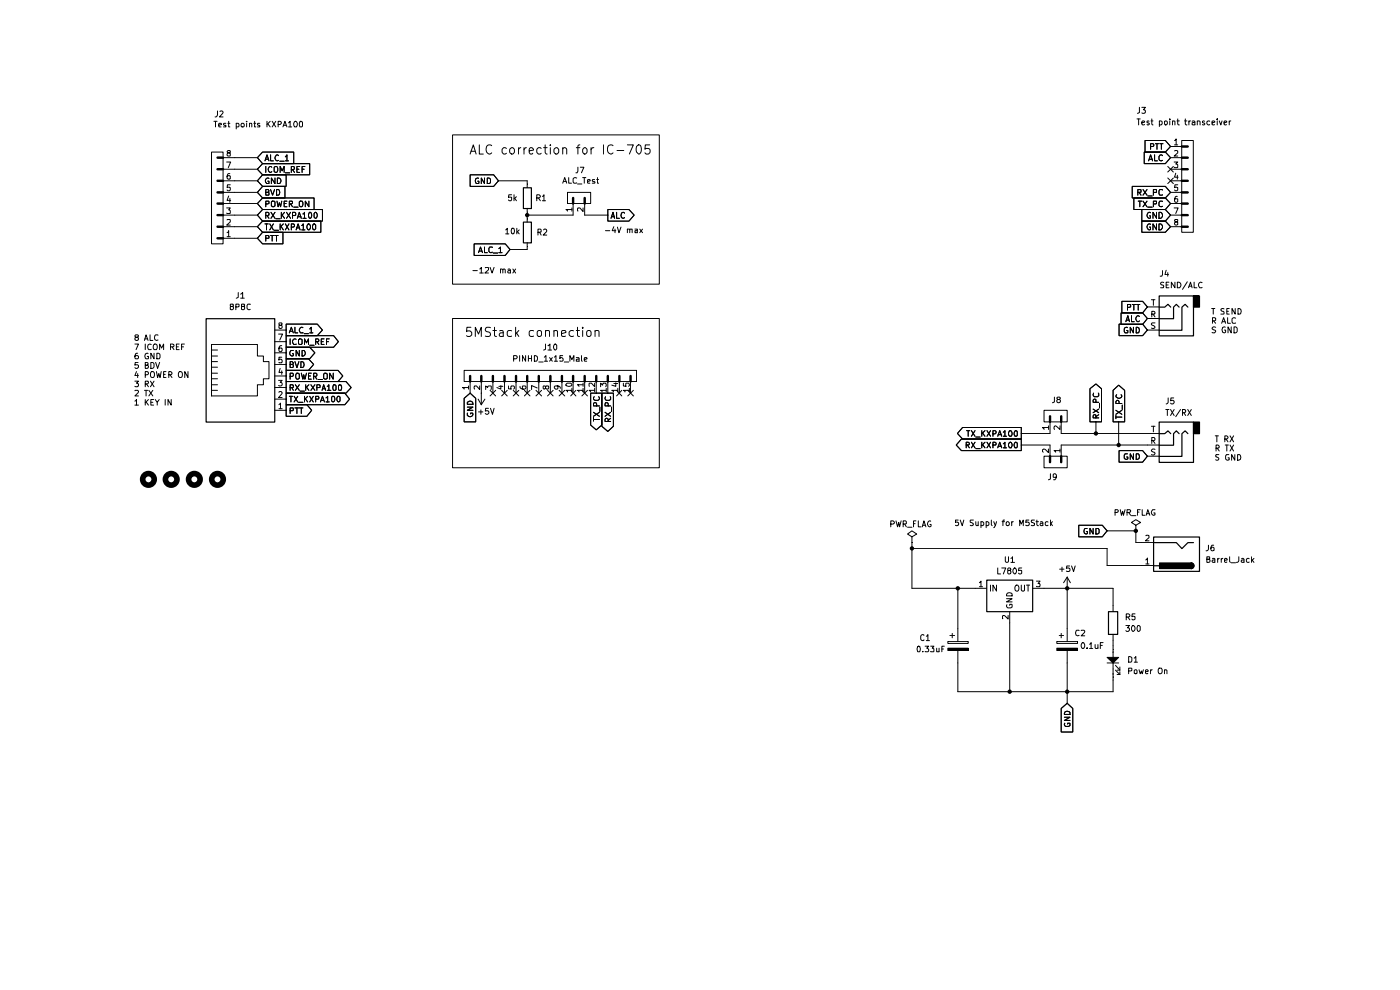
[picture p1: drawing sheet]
<svg xmlns="http://www.w3.org/2000/svg" width="297mm" height="210mm" viewBox="0 0 297 210" stroke-linecap="round" stroke-linejoin="round" font-family="sans-serif">
<g fill="none" stroke="#000" stroke-width=".21">
<path d="M44.9 32.3h2.4v19.4h-2.4zM45.4 25.7h.7M45.7 25.7v1.2M46.1 23.5v.9l-.1 .3-.4 .1M46.4 26.6l.6-.2-.1-.2h-.4l-.1 .1 .1 .6h.4M46.6 23.6l.5-.1 .2 .4-.7 .9h.7M47.3 38.4h7.3M47.3 35.9h7.3M47.3 33.4h7.3M47.9 26.2h-.4l-.1 .1 .2 .3h.3v.3h-.5M48.1 34.4h.8l-.5 1.2M48.3 26.2h.5"/>
<path d="M48.4 32.4l-.2-.2 .1-.2h.5v.4h-.4l-.2 .3 .1 .4 .5-.1v-.4l-.1-.2M48.5 25.7v1.2h.3M48.8 36.8l-.5 .1-.1 .9 .2 .2 .4-.1v-.6h-.4l-.2 .2M48.8 39.2h-.5l-.1 .6h.6v.5l-.1 .2h-.4l-.1-.2M50.1 26.9h.4l.2-.1-.2-.6h-.4v1.1M51.2 26.2h.5l.1 .6-.2 .1h-.3l-.2-.1zM52.3 25.7v.1M52.3 26.2v.7M52.9 26.2h.4l.1 .7M52.9 26.2v.7M53.8 26.2h.5M54 25.7v1.2h.3"/>
<path d="M55.1 26.2h-.4l-.1 .1 .2 .3h.3v.3h-.5M55.7 32.3h6.6v2.4h-6.6l-1.1-1.3zM55.7 37.1h5v2.4h-5l-1.1-1.1zM55.7 34.7h10v2.4h-10l-1.1-1.2zM55.7 39.5h4.7v2.5h-4.7l-1.1-1.2zM56.2 34.1l.4-1.3 .5 1.3M56.3 33.8h.6M56.4 35.3v1.3M56.6 25.7v1.2M56.8 26.2l.5 .7M57.1 37.8a.61 .61 0 0 0-.8 .4 .61 .61 0 0 0 .3 .7h.5v-.5h-.3M57.3 25.7l-.7 .7"/>
<path d="M57.4 32.8v1.3h.6M57.7 35.5l-.3-.2a.65 .65 0 0 0-.5 .6 .65 .65 0 0 0 .5 .7l.3-.2M57.7 25.7l.8 1.2M58.2 35.5l.5-.2a.86 .86 0 0 1 0 1.3l-.5-.2zM58.3 37.8v1.1l-.7-1.1v1.1M58.5 25.7l-.8 1.2M58.8 37.8a.66 .66 0 0 1 .8 .3 .66 .66 0 0 1-.3 .8h-.5zM59 26.4h.4l.3-.2-.1-.4-.6-.1v1.2M59.1 33l-.3-.2a.6 .6 0 0 0-.5 .7 .6 .6 0 0 0 .7 .5h.1M59.3 34.2h1M59.4 36.6v-1.3l.5 .9 .4-.9v1.3M60 26.9l.4-1.2 .5 1.2"/>
<path d="M60.1 26.6h.6M60.5 33.3l.4-.5v1.3M60.5 34.1h.7M60.5 36.7h1M61.2 26.1l.3-.4v1.2M61.2 26.9h.7M61.8 36l.6-.1v-.5l-.6-.1v1.3M62.1 36l.4 .6M62.5 25.8l.2-.1a.84 .84 0 0 1 .2 1.2l-.4-.1a.78 .78 0 0 1 0-1zM63 35.9h.4M63.6 35.3h-.6v1.3h.6M63.6 25.8l.3-.1 .3 .3v.8l-.2 .1-.4-.1z"/>
<path d="M64.1 35.9h.4M64.7 35.3h-.6v1.3M96 28.6h43.9v31.7h-43.9zM99.7 37.1h5l1 1.3-1 1.1h-5zM99.7 32.7l.7-2 .6 2M99.9 32.1h.9M101.5 37.8h-.1a.66 .66 0 0 0-.6 .4 .66 .66 0 0 0 .3 .7h.5v-.5h-.3M101.7 30.7v2h.8M102.8 37.8v1.1l-.7-1.1v1.1M103.4 37.8h.3l.4 .2v.7l-.2 .2h-.5zM104.3 30.9l-.1-.1a.71 .71 0 0 0-1 .4l-.1 .4a.75 .75 0 0 0 .3 .9 .75 .75 0 0 0 .9-.1M105.7 38.4h6.1v1.4"/>
<path d="M107.4 31.5l-.6-.2-.3 .4v.6l.3 .4 .6-.2M108.2 31.6l.3-.3h.3l.2 .3 .1 .7-.3 .4-.6-.3zM110 31.3v1.4M110.5 31.3h-.2l-.3 .4M111.2 31.3v1.4M111.7 31.3h-.2l-.3 .4M111.8 39.1h.1M112.3 32l.9-.2-.3-.5h-.4l-.2 .2v.8l.2 .4h.4l.1-.2M114.8 31.5l-.2-.2h-.4l-.3 .4v.6l.3 .4h.4l.2-.2M115.3 31.3h.8M115.7 30.7v1.6l.4 .4M116.8 30.7v.2"/>
<path d="M116.8 31.3v1.4M117.6 31.6l.3-.3h.3l.2 .3 .1 .7-.3 .4-.6-.3zM119.4 31.6l.2-.3 .5 .2 .1 1.2M119.4 38.9l.4-1.2 .4 1.2M119.4 31.3v1.4M119.5 38.5h.6M120.6 37.7v1.2h.6M122.3 31.3h.7M122.3 37.8a.45 .45 0 0 0-.7 .1v.7l.1 .3 .6-.1M122.5 39h.9M122.6 35.5v.8l-.2 .4h-.2M123 30.7l-.4 .3v1.7"/>
<path d="M123.1 35.5h.8l-.5 1.2M123.6 37.7h.7M123.7 31.6l.2-.3h.3l.3 .4v.6l-.3 .4h-.3l-.3-.4zM123.9 37.7v1.2M124.6 38.5l.6-.1-.1-.3h-.4l-.1 .2 .1 .6h.4M125.4 31.3v1.4M126 31.3h-.3l-.3 .4M126.2 38.1h-.5l-.1 .2 .2 .2h.4v.4h-.6M126.6 38.1h.4M126.7 37.7v1.2h.3M128 30.7v2M130 30.9v-.1a.73 .73 0 0 0-1.1 .4v.4a.75 .75 0 0 0 .2 .9 .75 .75 0 0 0 .9-.1"/>
<path d="M130.9 31.9h1.4M133.1 30.7h1.3l-.9 2M135.3 30.8l.3-.1a1.18 1.18 0 0 1-.1 2 1.21 1.21 0 0 1-.2-1.9zM137.8 30.7h-.9l-.1 1 .3-.2h.5l.2 .2a.72 .72 0 0 1-.2 1h-.5l-.3-.3M240.2 39.5h7l1.1 1.3-1.1 1.2h-7zM241.2 25.2h.7M241.6 25.2v1.3M241.7 22.8v1.1l-.4 .1M242.2 26.1l.6-.2v-.2h-.4l-.2 .1v.5l.2 .2 .4-.1M242.2 22.8h.8l-.4 .5 .4 .2-.1 .5h-.7M242.7 32.3h4.5l1.1 1.1-1.1 1.3h-4.5zM242.9 29.8h4.3l1.1 1.3-1.1 1.2h-4.3z"/>
<path d="M243.7 34.1l.4-1.3 .4 1.3M243.8 25.7h-.5v.3l.4 .1 .1 .2-.1 .2-.4-.1M243.8 33.8h.6M244.1 31.1h.5l.2-.5-.2-.1h-.5v1.2M244.2 25.7h.4M244.3 25.2v1.1l.3 .2M244.9 32.8v1.3h.6M245.1 30.5h.7M245.4 30.5v1.2M246 25.7a.36 .36 0 0 1 .5 .2v.5h-.5M246 25.7v1.1M246 30.5h.7"/>
<path d="M246.4 30.5v1.2M246.6 33l-.3-.2-.4 .4 .1 .7 .3 .2 .3-.1M247.1 25.7h.5v.7l-.4 .1-.1-.2zM247.7 37.8l1.2 1.1M247.7 35.3l1.2 1.2M248.2 25.2v.2M248.2 25.7v.8M248.3 38.4h2.4M248.3 35.9h2.4M248.3 33.4h2.4M248.3 31.1h2.4M248.7 25.7h.6v.8"/>
<path d="M248.7 25.7v.8M248.9 37.8l-1.2 1.1M248.9 35.3l-1.2 1.2M249.1 34.4h.7l-.4 .4 .4 .2v.5h-.7M249.2 29.8l.3-.3v1.2M249.2 32h.6v.4l-.7 .7h.7M249.2 30.7h.6M249.4 36.7l-.2 .9h.7M249.7 25.7h.5M249.8 37.2v.8M249.8 39.2h-.5l-.1 .6h.6v.5l-.2 .2-.4-.2M249.8 25.2v1.1l.4 .2"/>
<path d="M250.7 29.8h2.5v19.5h-2.5zM251.3 25.7h.5M251.5 25.2v1.1l.3 .2M252.2 25.7v.8M252.6 25.7h-.4v.2M252.9 25.7h.4l.2 .1v.7M253.5 25.9l-.6 .2v.3h.6M254 25.7h.4l.2 .1v.7M254 25.7v.8M255.5 25.7h-.4v.3l.3 .1 .2 .2-.2 .2-.3-.1M256.6 25.7h-.3l-.3 .2v.3l.3 .3 .3-.1M257.1 26.1l.6-.2-.1-.2h-.5v.7h.5"/>
<path d="M258.2 25.2v.2M258.2 25.7v.8M258.7 25.7l.3 .8 .2-.8M259.7 26.1l.6-.2-.2-.2-.4 .1v.5l.1 .2 .4-.1M260.8 25.7v.8M261.1 25.7l-.3 .2M47.3 50.5h7.3M47.3 48.1h7.3M47.3 45.6h7.3M47.3 43.2h7.3M47.3 40.8h7.3M48.1 44.1h.7l-.3 .4 .3 .2v.5h-.7"/>
<path d="M48.2 49.4l.3-.5v1.3M48.2 46.6h.6v.5l-.7 .6h.7M48.2 50.2h.6M48.5 41.6l-.3 .9h.7M48.8 42.1v.8M55.7 49.3h4.3v2.4h-4.3l-1.1-1.2zM55.7 42h10.9v2.4h-10.9l-1.1-1.2zM55.7 44.4h12.7v2.5h-12.7l-1.1-1.3zM55.7 46.9h12.4v2.4h-12.4l-1.1-1.2zM56.2 47.5h.7M56.4 50.5h.6l.1-.5h-.7v1.1M56.4 43.3l.7-.1v-.4l-.7-.1v1.2"/>
<path d="M56.4 45.7l.7-.1v-.4l-.7-.2v1.3M56.4 40.8h.4l.3-.2-.2-.4h-.5v1.2h.6l.1-.5-.3-.1M56.6 47.5v1.3M56.6 45.7l.5 .6M57.2 47.5l.8 1.3M57.4 40.2l.4 1.2 .4-1.2M57.4 50h.8M57.5 45l.8 1.3M57.7 42.7h.5l.1 .1v.9l-.2 .2-.5-.2v-.9zM57.7 50v1.1M58 47.5l-.8 1.3M58.2 48.8h.9"/>
<path d="M58.3 50h.7M58.3 45l-.8 1.3M58.5 46.4h.9M58.7 40.2a.66 .66 0 0 1 .6 .4 .66 .66 0 0 1-.2 .8h-.4zM58.7 50v1.1M58.8 42.7l.2 1.2 .3-.9 .2 .9 .3-1.2M59.4 47.5v1.3M59.6 48l.5 .8M59.7 45v1.3M59.9 45.6l.5 .7M60.1 47.5l-.7 .7M60.3 43.2h.4"/>
<path d="M60.4 45l-.7 .8M60.5 47.5l.8 1.3M60.8 45l.8 1.3M60.9 42.7h-.6v1.2h.6M61.3 47.5l-.8 1.3M61.4 43.3l.6-.1v-.5h-.6v1.2M61.6 43.3l.5 .6M61.6 45l-.8 1.3M61.8 48.2l.6-.1v-.5l-.6-.1v1.3M62.1 45.7l.6-.1v-.4l-.1-.2h-.5v1.3M62.3 43.9h.9M62.8 48.8l.4-1.3 .5 1.3"/>
<path d="M62.9 48.3h.6M63.1 46.3l.4-1.3 .4 1.3M63.2 46h.6M63.5 42.8l.2-.1h.4a.86 .86 0 0 1-.1 1.2l-.5-.2zM64 47.8l.3-.3v1.3M64 48.8h.7M64.3 45.4h.1l.2-.4v1.3M64.3 46.3h.6M65.3 47.6a.61 .61 0 0 1 .7 .5 .61 .61 0 0 1-.5 .7 .71 .71 0 0 1-.2-1.2zM65.5 42.7v1.2l-.7-1.2v1.2M65.7 45a.68 .68 0 0 1 .4 .7 .68 .68 0 0 1-.4 .6l-.3-.5 .1-.6zM66.4 47.7l.3-.2 .3 .2v.8l-.3 .3a.72 .72 0 0 1-.3-1.1z"/>
<path d="M66.9 45a.68 .68 0 0 1 .4 .7 .68 .68 0 0 1-.4 .6l-.3-.2v-.8zM100.3 57.4h1M100.6 51.7h6.6l1 1.2-1 1.3h-6.6zM101.5 53.6l.4-1.2 .5 1.2M101.7 53.3h.5M101.8 57.1l.3-.4v1.2M101.8 57.9h.7M102.8 52.4v1.2h.6M103 56.8l.5-.1 .1 .5-.7 .7h.7M104 56.7l.4 1.2 .4-1.2M104.5 52.5l-.6-.1-.2 .3v.6a.52 .52 0 0 0 .8 .2M104.6 53.7h1"/>
<path d="M105.8 52.7l.4-.3v1.2M105.8 53.6h.7M106.2 57.2l.1-.1 .4 .1v.7M106.2 57.1v.8M106.7 57.2l.1-.1 .4 .1v.7M107.3 48.8l.3-.4v1.2M107.3 49.6h.6M107.8 57.1h.3l.2 .1v.7M108.3 57.4h-.4l-.2 .3 .2 .2 .4-.1M108.5 48.5l.5-.1a.86 .86 0 0 1-.1 1.2l-.4-.1zM108.5 41.3h-.6v.6l.6-.1v.6l-.1 .2h-.4l-.1-.2M108.8 57.1l.6 .8"/>
<path d="M109 41.3v1.3M109.2 42.1l.4 .5M109.4 57.1l-.6 .8M109.6 41.7l-.6 .5M109.6 48.4v1.2M109.8 49.2l.3 .4M110.1 48.8l-.5 .5M111.8 46.4h.1M111.8 52.3h.1M111.8 45h.1M111.8 44.2v2.9M111.8 51.5v1.4h-3.6"/>
<path d="M113.9 42h.5l.2-.4-.2-.3h-.5v1.3M114.1 49.3l.7-.1v-.4l-.2-.2h-.5v1.3M114.2 42l.4 .6M114.5 49.3l.3 .6M115.1 41.7l.3-.4v1.3M115.1 42.6h.6M115.3 48.8l.4-.2 .3 .4-.8 .9h.8M120.4 40.8h4.9v2.4h-4.9zM121.3 44.4h-1.2l.3 .4M121.3 44.1v.7M121.6 43.2v2.4h-9.8M123.7 44.1v.8l-.7-.8h-.4v.7"/>
<path d="M124 43.2v2.4h4.9M128.4 48.9h1M128.9 44.4h4.5l1.1 1.2-1.1 1.3h-4.5zM129.6 46.3l.4-1.3 .4 1.3M129.7 46h.6M130.2 48.1l-.3 .8h.7M130.5 48.6v.8M130.8 45v1.3h.6M131 48.2l.3 1.2 .4-1.2M132.5 45.2l-.3-.2a.65 .65 0 0 0-.5 .7 .65 .65 0 0 0 .5 .6l.3-.2M133.1 48.7l.4-.1 .1 .8M133.1 48.6v.8"/>
<path d="M133.6 48.8l.1-.2h.4v.8M134.7 48.6h.5v.8h-.5v-.5l.5-.1M135.7 48.6l.6 .8M136.3 48.6l-.6 .8M240.5 42h6.7l1.1 1.2-1.1 1.2h-6.7zM241.4 40.8h.6l.1-.5-.7-.1v1.2M241.5 42.7h.7M241.6 40.8l.5 .6M241.8 42.7v1.2M242.2 46.9h5l1.1 1.2-1.1 1.2h-5zM242.2 44.4h5l1.1 1.2-1.1 1.3h-5zM242.5 42.7l.8 1.2"/>
<path d="M242.5 40.2l.8 1.2M243.3 42.7l-.8 1.2M243.3 40.2l-.8 1.2M243.5 43.9h.9M243.5 41.6h.9M244.1 47.6l-.2-.1a.64 .64 0 0 0-.6 .6 .64 .64 0 0 0 .5 .7l.3-.1v-.5h-.3M244.1 45.1l-.2-.1a.6 .6 0 0 0-.6 .7 .6 .6 0 0 0 .8 .5v-.4h-.3M244.7 43.3l.7-.1v-.4l-.7-.1v1.2M244.7 40.8h.6l.1-.5-.7-.1v1.2M245.4 47.5v1.3l-.8-1.3v1.3M245.4 45v1.3l-.8-1.3v1.3M245.9 47.5a.65 .65 0 0 1 .7 .6 .65 .65 0 0 1-.7 .7z"/>
<path d="M245.9 45a.65 .65 0 0 1 .7 .7 .65 .65 0 0 1-.7 .6zM246.6 42.8l-.6-.1-.1 .2v.7a.55 .55 0 0 0 .7 .2M246.6 40.3l-.6-.1-.1 .3v.6l.1 .3 .6-.1M246.6 57.4v.8l-.1 .4h-.4M246.9 59.9h-.6v.5a.47 .47 0 0 1 .5 .1 .47 .47 0 0 1 0 .5h-.6M247.4 57.3l-.3 .9h.8M247.7 57.8v.8M248 59.9h-.6v1.1h.6M248.3 48.1h2.4M248.3 45.6h2.4M248.3 43.2h2.4M248.3 40.8h2.4"/>
<path d="M249.1 44.1h.8l-.5 1.2M249.3 59.9v1.1l-.8-1.1v1.1M249.4 47.1l-.2-.3 .1-.2h.5v.3l-.2 .2a.35 .35 0 0 0-.4 .4 .35 .35 0 0 0 .6 .2v-.5l-.2-.1M249.8 41.7h-.5l-.1 1 .2 .2 .4-.1v-.6h-.5l-.1 .1M249.8 59.9a.66 .66 0 0 1 .7 .3 .66 .66 0 0 1-.2 .8h-.5zM251.9 59.8l-1 1.6M253.3 59.9v1.1h.6M255 59.9a.61 .61 0 0 0-.8 .4 .61 .61 0 0 0 .3 .7h.5M28.6 73h.8l-.5 1.2M28.9 71.5l-.3-.2 .2-.3h.4l.2 .2-.1 .3a.51 .51 0 0 0-.6 .6h.6l.1-.3-.3-.3M29 78.8l-.4 .9h.8M29.2 74.9l-.4 .1a.94 .94 0 0 0 0 1.1h.4l.2-.2v-.3l-.2-.2h-.4l-.2 .2"/>
<path d="M29.2 79.2v.9M29.3 76.9h-.6l-.1 .6 .6-.1 .2 .2v.3l-.3 .2h-.3l-.2-.1M30.6 72.2l.4-1.2 .4 1.2M30.7 71.9h.6M30.8 77.5l.6-.1v-.4l-.6-.1v1.2h.4l.3-.4-.3-.2M30.8 79.5l.6-.1v-.5l-.6-.1v1.3M30.8 73v1.2M31.4 75l-.1-.1a.66 .66 0 0 0-.6 .5 .66 .66 0 0 0 .3 .7l.5-.1v-.4h-.3M31.8 71v1.2h.6M32 76.9l.5 .1 .2 .2v.6l-.4 .3h-.3zM32 79l.5-.2a.86 .86 0 0 1 0 1.3 .46 .46 0 0 1-.6-.4zM32.1 73.1l-.3-.1a.67 .67 0 0 0-.5 .5 .67 .67 0 0 0 .3 .7l.5-.1"/>
<path d="M32.6 73.1l.2-.1 .4 .1a.87 .87 0 0 1 0 1.1h-.5l-.2-.4zM32.7 74.9v1.2l-.7-1.2v1.2M33 76.9l.4 1.2 .5-1.2M33.2 78.8l.2 1.3 .3-.9 .2 .9 .3-1.3M33.3 74.9h.3l.3 .4v.6l-.1 .2h-.5zM33.5 71.1l-.5-.1a.61 .61 0 0 0-.2 .8 .61 .61 0 0 0 .7 .3M33.9 74.2v-1.2l.4 .8 .4-.8v1.2M34.7 79.4h.3M35.2 78.8h-.5v1.3h.5M35.8 79.5l.6-.1 .1-.3-.3-.3h-.4v1.3M36.1 79.5l.4 .6M36.1 73.6h.6l.2-.2-.1-.3-.7-.1v1.2"/>
<path d="M36.5 73.6l.4 .6M37.4 73.6h.4M37.9 79l.3-.2 .4 .2 .1 .7-.3 .4-.5-.2zM38 73h-.6v1.2h.6M38.5 73.6h.4M39.1 73h-.6v1.2M39.9 78.8v1.3l-.7-1.3v1.3M44.9 73.1h9.7v2.4h1.3v1.2h1.2v3.6h-1.2v1.3h-1.3v2.4h-9.7zM44.9 77.9h1.2M44.9 79.2h1.2M44.9 74.2h1.2M44.9 75.5h1.2"/>
<path d="M44.9 76.7h1.2M49 65l-.2-.4 .6-.1v.4l-.6 .2v.5l.2 .1h.3l.2-.3-.1-.4h-.1M50 65.1l.7-.1v-.4l-.7-.1v1.2M50.5 62.1v1l-.4 .1M51.1 62.4l.4-.3v1.1M51.1 63.2h.7M51.5 65l-.3-.1v-.3l.6-.1v.4l-.6 .2 .1 .5a.36 .36 0 0 0 .6-.2l-.1-.4h-.2M53.1 64.6l-.5-.1-.2 .3 .1 .7 .2 .2 .4-.1M58.2 70h2.5M58.2 72.5h2.5M58.2 74.8h2.5M58.2 77.3h2.5"/>
<path d="M58.2 79.8h2.5M59.1 70.9h.8l-.6 1.2M59.3 69l-.1-.4 .6-.1v.4l-.6 .2v.5l.4 .1a.35 .35 0 0 0 .3-.4 .35 .35 0 0 0-.3-.3M59.4 78.1l-.2 .9h.7M59.8 73.3l-.5 .1-.1 .3v.7l.1 .2 .5-.1v-.7h-.5l-.1 .2M59.8 75.8h-.6v.6l.1-.2 .5 .1v.7l-.6-.1M59.8 78.7v.7M60.7 73.7h5l1.1 1.1-1.1 1.3h-5zM60.7 78.6h11l1 1.2-1 1.1h-11zM60.7 71.2h10.1l1 1.3-1 1.2h-10.1zM60.7 68.7h6.6l1.1 1.3-1.1 1.2h-6.6zM60.7 76.1h4.7l1.1 1.2-1.1 1.3h-4.7z"/>
<path d="M61.4 70.6l.4-1.2 .4 1.2M61.5 70.3h.6M61.5 79.8h.6l.1-.1v-.4l-.1-.1h-.6v1.2M61.5 77.3h.6l.1-.3-.2-.3h-.5v1.3h.6l.1-.2v-.3l-.2-.2M61.5 71.9v1.2M62.2 74.3h-.5a.61 .61 0 0 0-.2 .8 .61 .61 0 0 0 .7 .3v-.4h-.1M62.6 69.4v1.2h.6M62.6 76.7l.4 1.3 .4-1.3M62.8 72a.61 .61 0 0 0-.8 .3 .61 .61 0 0 0 .3 .8l.5-.1M63 79.2l.5 .1v1l-.5 .1a.86 .86 0 0 1 0-1.2zM63.3 72l.3-.1 .5 .1v.9l-.2 .2h-.4l-.2-.2zM63.5 74.3v1.2l-.7-1.2v1.2"/>
<path d="M63.8 76.7a.64 .64 0 0 1 .7 .6 .64 .64 0 0 1-.7 .7zM63.9 79.2l.4 1.2 .1-.9 .3 .9 .3-1.2M64.1 74.3h.4a.66 .66 0 0 1 .2 .8 .66 .66 0 0 1-.6 .4zM64.3 69.5l-.2-.1a.66 .66 0 0 0-.6 .5 .66 .66 0 0 0 .3 .7l.5-.1M64.5 70.8h.9M64.6 73.1v-1.2l.4 .8 .4-.8v1.2M65.4 79.8h.5M65.7 69.8l.3-.4v1.2M65.7 73.2h.9M65.7 70.6h.7M66 79.2h-.6v1.2h.6M66.5 79.8h.6l.1-.1v-.4l-.1-.1h-.6v1.2"/>
<path d="M66.8 79.8l.4 .6M67 72.5h.6v-.5l-.6-.1v1.2M67.2 72.5l.4 .6M68.2 72.5h.4M68.7 79.3l.2-.1 .5 .1v1l-.2 .1-.5-.1zM68.7 71.9h-.5v1.2h.5M69.3 72.5h.4M69.8 71.9h-.5v1.2M70.7 79.2v1.2l-.8-1.2v1.2M96 67.6h43.9v31.6h-43.9zM98.5 78.6h36.5v2.3h-36.5zM99.9 69.4h-.8l-.1 1 .1-.1a.72 .72 0 0 1 1 .2v.5a.72 .72 0 0 1-1 .3l-.1-.1"/>
<path d="M100.8 71.4v-2l.7 1.5 .6-1.5v2M104.1 69.5l-.8-.1-.3 .4 .1 .5 .9 .3v.6l-.3 .2-.7-.1M104.6 70.1h.7M104.9 69.4v1.7l.4 .3M106 70.2h.7l.1 1.2M106.8 70.5l-.6 .1a.45 .45 0 0 0-.2 .7h.8M108.5 70.2l-.6-.1-.3 .3v.6l.2 .3h.7M109 76.1h.5l.2-.2-.1-.4-.6-.1v1.2M109.4 69.4v2M109.6 70.6l.5 .8M110.1 70.1l-.7 .8M110.2 75.4v1.2"/>
<path d="M111.5 75.4v1.2l-.7-1.2v1.2M112.1 75.4v1.2M112.1 76h.7M112.8 75.4v1.2M113.2 70.2l-.6-.1-.3 .3v.6l.1 .3h.8M113.4 75.4a.66 .66 0 0 1 .6 .5 .66 .66 0 0 1-.2 .7h-.4zM114 70.3l.3-.2 .5 .2 .1 .7-.2 .3-.4 .1-.3-.2zM114.3 76.8h.9M115.5 75.8l.3-.4v1.2M115.5 76.6h.7M115.7 70.3l.3-.2 .5 .1 .1 1.2M115.7 73v1.1l-.4 .1"/>
<path d="M115.7 70.1v1.3M116.2 73.3l.5-.3v1.2M116.2 74.2h.8M116.6 75.9l.6 .7M117.2 75.9l-.6 .7M117.5 70.3l.3-.2 .4 .1 .1 1.2M117.5 70.1v1.3M117.6 75.8l.3-.4v1.2M117.6 73.1l.3-.1 .2 .2v.8l-.2 .2a.71 .71 0 0 1-.3-1.1zM117.6 76.6h.7M119.1 70.8l1-.3-.1-.3-.6-.1-.3 .3 .1 .9h.8M119.4 75.4h-.6v.6l.4-.1 .3 .2v.4l-.2 .1-.5-.1"/>
<path d="M119.7 76.8h.9M120.9 76.6v-1.2l.4 .9 .4-.9v1.2M121.7 70.2a.65 .65 0 0 0-1 .2v.6a.65 .65 0 0 0 1 .3M122.3 75.9h.5v.1v.6h-.5v-.3l.5-.2M122.3 70.1h.6M122.5 69.4v1.7l.4 .3M123.4 75.4v1.1l.1 .1M123.6 69.4v.3M123.6 70.1v1.3M123.9 76.3l.6-.2v-.2h-.5l-.1 .1 .1 .6h.5M124.5 70.3l.3-.2 .5 .2 .1 .7-.2 .3-.4 .1-.3-.2zM126.2 70.3l.3-.2 .5 .1 .1 1.2"/>
<path d="M126.2 70.1v1.3M237.4 68.7h5l1 1.3-1 1.2h-5zM237.8 66.4h4.6l1 1.2-1 1.2h-4.6zM238 63.9h4.4l1 1.2-1 1.3h-4.4zM238.8 68.2l.5-1.2 .3 1.2M238.9 67.9h.6M239.2 69.5h-.5l-.2 .3v.6l.2 .2 .6-.1v-.4h-.3M239.2 65.2l.7-.1v-.4l-.7-.1v1.2M240 67v1.2h.6M240.2 64.6h.8M240.5 69.4v1.2l-.7-1.2v1.2M240.5 64.6v1.2"/>
<path d="M241 69.4a.66 .66 0 0 1 .7 .5 .66 .66 0 0 1-.2 .7h-.5zM241.1 64.6h.7M241.5 64.6v1.2M241.7 67.1l-.2-.1a.65 .65 0 0 0-.6 .6 .65 .65 0 0 0 .6 .6l.2-.1M243.4 70h2.5M243.4 67.6h2.5M243.4 65.1h2.5M244.3 63.6h.7M244.3 66.6h.6v-.5l-.6-.1v1.2M244.6 66.6l.4 .6M244.7 63.6v1.2M245 68.5h-.6l-.1 .2 .1 .3 .6 .3-.1 .3h-.6"/>
<path d="M247.4 60.4h.4M252.1 61l.5-1.1 .3 1.1M252.2 60.7h.6M257 65.4h.7M257.2 68.1l.6-.1 .1-.5-.7-.1v1.2M257.4 65.4v1.2M257.5 68.1l.4 .5M257.9 69.4l-.5-.1-.3 .3 .1 .2 .7 .4-.3 .4-.5-.1M259.2 68.6l.4-1.2 .4 1.2M259.3 68.2h.6M259.7 65.5l-.5-.1-.2 .3 .2 .3 .5 .2v.3l-.7 .1M259.9 69.4l-.1-.1a.64 .64 0 0 0-.6 .6 .64 .64 0 0 0 .6 .7l.2-.2v-.4h-.2"/>
<path d="M260.3 66h.3M260.4 67.4v1.2h.6M260.8 65.4h-.5v1.2h.5M261.2 69.3v1.3l-.7-1.3v1.3M261.8 69.3l.5 .1 .2 .3v.6l-.4 .3h-.3zM262 65.4v1.2l-.6-1.2v1.2M262.1 67.5h-.1a.45 .45 0 0 0-.6 .1v.7l.1 .3 .6-.1M262.6 65.4a.66 .66 0 0 1 .7 .5 .66 .66 0 0 1-.2 .7h-.5zM28.6 80.9h.8l-.4 .4 .3 .1v.6h-.7M28.6 82.9l.6-.1 .2 .2-.1 .3-.7 .7h.8M28.6 85.1l.4-.4v1.2M28.6 85.9h.8"/>
<path d="M30.6 82.8h.7M30.8 81.4h.6v-.5h-.6v1.1M30.8 84.7v1.2M31 82.8v1.2M31 85.3l.5 .6M31.1 81.4l.4 .6M31.5 84.7l-.7 .7M31.6 82.8l.8 1.2M31.9 80.9l.8 1.1M32 85.3h.4M32.4 82.8l-.8 1.2M32.6 84.7h-.6v1.2h.6"/>
<path d="M32.7 80.9l-.8 1.1M32.9 84.7l.5 .6 .4-.6M33.4 85.3v.6M35 84.7v1.2M36.3 84.7v1.2l-.7-1.2v1.2M44.9 80.3h1.2M44.9 81.6h1.2M44.9 82.8h1.2M58.2 82.2h2.5M58.2 84.7h2.5M58.2 87h2.5M59.1 80.7h.8l-.5 .4 .5 .3-.1 .4h-.7"/>
<path d="M59.2 83.2l.4-.1 .3 .3-.8 .9h.8M59.2 85.8l.3-.3v1.2M59.2 86.7h.7M60.7 80.9h12.7l1.1 1.3-1.1 1.2h-12.7zM60.7 85.8h4.4l1 1.2-1 1.3h-4.4zM60.7 83.4h12.4l1.1 1.3-1.1 1.1h-12.4zM61.4 84.1h.7M61.5 82.2h.6l.1-.5-.7-.1v1.2M61.5 87.1l.7-.1v-.4l-.7-.1v1.2M61.7 84.1v1.2M61.9 82.2l.3 .6M62.4 84.1l.8 1.2"/>
<path d="M62.6 86.5h.7M62.7 81.6l.8 1.2M63 86.5v1.2M63.2 84.1l-.8 1.2M63.3 85.3h1M63.5 81.6l-.8 1.2M63.5 86.5h.8M63.7 83h.9M63.9 86.5v1.2M64.6 84.1v1.2M64.8 84.6l.5 .7M64.9 81.6v1.2"/>
<path d="M65 82.1l.5 .7M65.3 84.1l-.7 .6M65.5 81.6l-.6 .7M65.7 84.1l.8 1.2M66 81.6l.8 1.2M66.5 84.1l-.8 1.2M66.8 81.6l-.8 1.2M67 84.7h.6v-.6h-.6v1.2M67.2 82.2h.6l.1-.5-.7-.1v1.2M67.5 80.5h.9M68 85.3l.4-1.2 .4 1.2M68.2 84.9h.5"/>
<path d="M68.3 82.8l.4-1.2 .4 1.2M68.4 82.5h.6M69.2 84.4l.3-.3v1.2M69.2 85.3h.6M69.4 82l.4-.4v1.2M69.4 82.8h.8M70.4 84.2l.1-.1 .4 .1a.66 .66 0 0 1-.3 1.1l-.2-.3zM70.7 81.7l.3-.1 .3 .3v.7l-.2 .2-.4-.1zM71.6 84.1h.4l.1 .1v.8l-.3 .3a.84 .84 0 0 1-.2-1.2zM71.9 81.7l.2-.1a.77 .77 0 0 1 .2 1.2h-.3l-.2-.2zM98.5 84.5l1.2-1.1 1.2 1.1v5h-2.4zM99.1 87.6v.5a.61 .61 0 0 0 .8 .3 .61 .61 0 0 0 .3-.8h-.4v.2"/>
<path d="M99.1 86.4h1.2l-1.2 .6h1.2M99.1 85.3a.66 .66 0 0 1 .8-.2 .66 .66 0 0 1 .4 .7h-1.2zM99.4 82.2h-1.3l.4 .2v.1M99.4 81.9v.6M99.7 80.9v2.5M101.4 84.7l.7 1.1M101.5 87.4h.9M101.8 81.9v.7l-.7-.7h-.4v.6M102 86.9v1M102.1 83.4h.1M102.1 80.9v4.9M102.9 84.7l-.8 1.1"/>
<path d="M103 82.6v-.7l.5 .3 .1-.3h.5v.7M103.6 86.6h-.6v.6h.6l.1 .4-.2 .3-.5-.2M104 82.8l1.2 1.2M104.1 86.6l.4 1.3 .3-1.3M104.6 80.9v2.5M105.2 82.8l-1.2 1.2M105.8 82h.9M106.3 81.8v.7l-.9-.3M106.4 82.8l1.2 1.2M107 80.9v2.5M107.6 82.8l-1.2 1.2M107.9 81.9v.6h.6v-.6h.5l.1 .1v.4l-.1 .1"/>
<path d="M108.9 82.8l1.2 1.2M109.5 80.9v2.5M110.1 82.8l-1.2 1.2M110.3 82l.2 .4 .8 .1 .3-.2-.2-.4-.6 .1v.4l.2 .1M111.2 82.8l1.2 1.2M111.8 80.9v2.5M112.4 82.8l-1.2 1.2M113.7 82.8l1.2 1.2M114 82.3l-1.2-.5v.8M114.3 80.9v2.5M114.9 82.8l-1.2 1.2M115.7 82l.1-.1h.5l.1 .1-.1 .5h-.3l-.4-.6-.4 .1v.4l.2 .1 .3-.2"/>
<path d="M116.2 82.8l1.1 1.2M116.8 80.9v2.5M117.3 82.8l-1.1 1.2M118.2 81.9l.2 .1v.4l-.2 .1h-.3l-.3-.2 .2-.4h.7l.3 .1 .1 .4M118.6 82.8l1.2 1.2M119.2 80.9v2.5M119.8 82.8l-1.2 1.2M120.1 81.5l.2-.2h.8l.2 .2a.68 .68 0 0 1-.6 .5 .68 .68 0 0 1-.6-.5zM121.1 82.8l1.1 1.2M121.3 82.8h-1.2l.3 .2v.1M121.3 82.4v.7M121.6 80.9v2.5"/>
<path d="M122.2 82.8l-1.1 1.2M123.4 82.8l1.2 1.2M123.7 82.8h-1.2l.3 .3M123.7 81.6h-1.2l.3 .4M123.7 81.3v.7M123.7 82.4v.7M124 80.9v2.5M124.6 82.8l-1.2 1.2M125.3 83.4h2.4v6.8l-1.2 1-1.2-1zM125.9 88.6v.7M125.9 89h1.3M125.9 87.5l1.3 .8"/>
<path d="M126.1 84.2l-.2 .4 .3 .3 .8-.1 .2-.2-.2-.4M126.2 82.8h-1.2l.3 .3M126.2 81.3v.7l-.7-.7-.5 .1v.6M126.2 82.4v.7M126.5 80.9v2.5M126.6 86.1l-.1-.6-.4-.1-.2 .7h1.3M127.2 87.5l-1.3 .8M127.3 86.4v.9M127.4 82v-.7l.4 .4 .1-.4h.6v.7M127.7 83.4h2.4v7l-1.2 1.1-1.2-1.1zM128.4 87.5l1.1 .8M128.4 84.2a.45 .45 0 0 0 .2 .7h.7l.2-.2v-.5"/>
<path d="M128.6 82.8h-1.2l.4 .3M128.6 82.4v.7M128.9 80.9v2.5M129 89.4l-.1-.6h-.5v.6h1.1M129 86.1l-.1-.6-.5-.1v.7h1.1M129.5 88.7l-.5 .5M129.5 87.5l-1.1 .8M129.7 86.4v.9M130.2 81.4h.9M130.6 81.2v.8l-.8-.3M130.8 82.8l1.1 1.2M131.1 82.8h-1.3l.3 .2v.1"/>
<path d="M131.1 82.4v.7M131.4 80.9v2.5M131.9 82.8l-1.1 1.2M132.2 81.3v.6l.6 .1v-.6l.5-.1 .2 .2-.2 .5M133.2 82.8l1.2 1.2M133.5 82.8h-1.3l.4 .2v.1M133.5 82.4v.7M133.8 80.9v2.5M134.4 82.8l-1.2 1.2M204 93.1h12.7v2.5h-12.7l-1.1-1.2zM204.2 90.7h12.5v2.4h-12.5l-1.1-1.2zM205 94.4h.5l.2-.2-.1-.3-.6-.1v1.2"/>
<path d="M205.1 91.4h.6M205.2 94.4l.5 .6M205.4 91.4v1.1M206.1 93.8l.7 1.2M206.1 91.4l.7 1.1M206.8 93.8l-.7 1.2M206.8 91.4l-.7 1.1M207 95.2h.9M207 92.7h.9M208.3 91.4v1.1M208.3 93.8v1.2M208.4 94.3l.6 .7"/>
<path d="M208.4 91.9l.6 .6M209 93.8l-.7 .7M209 91.4l-.7 .6M209.4 93.8l.7 1.2M209.4 91.4l.7 1.1M210.1 93.8l-.7 1.2M210.1 91.4l-.7 1.1M210.6 94.4h.6v-.5l-.6-.1v1.2M210.6 92l.6-.1v-.5h-.6v1.1M211.7 95l.4-1.2 .4 1.2M211.7 92.5l.4-1.1 .4 1.1M211.7 94.7h.6"/>
<path d="M211.7 92.2h.6M212.8 94.1l.4-.3v1.2M212.8 91.7l.4-.3v1.1M212.8 95h.7M212.8 92.5h.7M214.1 93.9l.3-.1a.77 .77 0 0 1 .1 1.2h-.3a.78 .78 0 0 1-.1-1.1zM214.1 91.4h.1a.6 .6 0 0 1 .6 .5 .6 .6 0 0 1-.3 .6h-.3a.78 .78 0 0 1-.1-1.1zM215.3 93.9l.3-.1 .2 .3-.1 .8-.4 .1a.94 .94 0 0 1 0-1.1zM215.3 91.4h.3l.2 .2v.8l-.2 .1h-.3l-.2-.4zM216.7 94.4h6.1v2.4M221.5 96.8h4.9v2.4h-4.9zM221.5 87h4.9v2.5h-4.9z"/>
<path d="M222.4 95.2v.8l-.9-.8-.4 .3 .2 .4M222.4 90.7h-1.3l.4 .4M222.4 90.3v.8M222.8 89.5v2.4h-6.1M223.7 84.2v1.1l-.4 .1M224.4 84.7l-.2-.3 .2-.2h.4l.2 .3-.8 .4v.3l.2 .2 .5-.1 .1-.1v-.3l-.3-.2M224.9 95.6h-1.3l.3 .3M224.9 90.3v.8l-1-.8-.3 .3 .1 .5M224.9 95.2v.7M225.1 89.5v2.4h20.8M231.2 82.5l1.3-1.1 1.2 1.1v7h-2.5zM231.9 86.8l1.2 .7"/>
<path d="M232 83.4v.1a.45 .45 0 0 0 .2 .7h.6l.3-.2-.1-.6M232.5 88.6v-.5h-.5l-.1 .5h1.2M232.5 85.3v-.6h-.5l-.1 .6h1.2M232.5 89.5v2.4M233.1 88l-.6 .4M233.1 86.8l-1.2 .7M233.3 85.6v.9M236.1 82.8l1.2-1.1 1.3 1.1v6.7h-2.5zM236.7 88.1v.7M236.7 88.5h1.3M236.7 87l1.3 .9M236.9 83.7l-.2 .3a.6 .6 0 0 0 .7 .5 .6 .6 0 0 0 .5-.7l-.1-.1"/>
<path d="M237.3 89.5v4.9M237.4 95.6h5l1 1.2-1 1.2h-5zM237.4 85.6l-.1-.6-.3-.1-.3 .3v.4h1.3M238 87l-1.3 .9M238.1 85.9v1M239.2 96.3h-.5l-.2 .2v.7a.55 .55 0 0 0 .8 .2v-.5h-.3M240.5 96.3v1.1l-.7-1.1v1.1M241 96.3h.5a.66 .66 0 0 1 .2 .7 .66 .66 0 0 1-.7 .4zM243.4 96.8h2.5M244.3 90.4h.7M244.3 93.5l.6-.1v-.5l-.6-.1v1.3M244.6 93.5l.4 .6"/>
<path d="M244.7 90.4v1.2M245 95.3l-.5-.1-.2 .3v.3l.6 .1 .1 .4-.2 .2-.5-.1M245.9 94.4h-20.8v2.4M247.3 86.9h.7M247.6 86.9v1.2M247.8 84.4v.9l-.4 .4M248.3 86.9l.8 1.2M249 84.4h-.6l-.1 .6h.7l.1 .4-.3 .3h-.3l-.2-.2M249.1 86.9l-.8 1.2M250.4 86.9l-1 1.5M250.9 87.5h.6v-.6h-.6v1.2M251.1 87.5l.4 .6"/>
<path d="M252 86.9l.7 1.2M252.7 86.9l-.7 1.2M257.8 92.5h.7M258 95.1l.6-.1 .1-.3-.3-.3h-.4v1.3M258.1 92.5v1.2M258.2 95.1l.5 .6M258.6 96.4h-.6v.5l.5 .2 .1 .3-.3 .2-.4-.1M259.8 93.1h.5l.2-.4-.2-.2h-.5v1.2M259.9 94.4h.7M260.1 93.1l.4 .6M260.3 94.4v1.3M260.7 96.4h-.5l-.2 .3v.7a.52 .52 0 0 0 .8 .1v-.4h-.3"/>
<path d="M260.9 92.5l.8 1.2M260.9 94.4l.8 1.3M261.7 92.5l-.8 1.2M261.7 94.4l-.8 1.3M262 96.4v1.2l-.7-1.2v1.2M262.5 96.4h.5a.66 .66 0 0 1 .2 .8 .66 .66 0 0 1-.7 .4zM189 111.2l.7-.1v-.4l-.2-.2h-.5v1.3M190.1 110.5l.3 1.3 .3-1 .1 1 .4-1.3M191.6 111.2l.7-.1v-.4l-.2-.2h-.5v1.3M191.9 111.2l.4 .6M192.5 111.8h1M193.5 113.9l1-.6-1-.7-1 .7 1 .6v1.2"/>
<path d="M193.5 115.1h.1M193.5 115.1v9.7h15.8M193.5 116.3h41.4v3.7h9.8M193.8 111.1h.3M194.3 110.5h-.5v1.3M194.8 110.5v1.3h.6M195.7 111.8l.3-1.3 .4 1.3M195.7 111.4h.6M197.4 110.6v-.1a.6 .6 0 0 0-.6 .6 .6 .6 0 0 0 .6 .6l.1-.5h-.2M203.3 110.3h-.6v.5l.4-.1 .3 .3-.1 .4h-.6M203.7 110.3l.4 1.2 .4-1.2M206.5 110.3h-.6l-.1 .4a.57 .57 0 0 1 .6 .7h-.6"/>
<path d="M207 110.7v.6l.2 .2 .3-.1M207.5 110.7v.8M208.1 110.7h.3l.3 .2-.1 .5h-.5M208.1 110.7v1.2M209.2 110.7h.3l.3 .2-.1 .5h-.5M209.2 110.7v1.2M210.3 110.3v1l.2 .2M210.8 110.7l.4 .8M211.4 110.7l-.2 .8-.4 .4M212.6 110.7h.5M213.1 110.3h-.3v.2v1M213.3 118.1v.9a.35 .35 0 0 0 .3 .3 .35 .35 0 0 0 .3-.3v-.9"/>
<path d="M213.5 110.7h.4l.2 .2-.1 .5h-.5zM214.5 118.4l.3-.3v1.2M214.5 119.3h.7M214.6 110.7v.8M215 110.7l-.4 .2M216.3 111.5v-1.2l.4 .9 .4-.9v1.2M218.3 110.3h-.6l-.1 .5h.7v.6h-.7M219.5 110.3h-.6l-.1 .2 .1 .3 .6 .2v.4h-.7M219.8 110.7h.5M220 110.3v1l.3 .2M220.7 110.7h.4l.1 .1v.7M221.2 111h-.4l-.2 .2 .2 .3 .4-.1"/>
<path d="M222.3 110.7h-.5l-.1 .5a.36 .36 0 0 0 .6 .2M222.8 100.5v1.1l-.4 .2M222.8 110.3v1.2M222.9 111l.4 .5M223.3 110.7l-.5 .5M224.1 101.1l-.2 .2h-.4l-.1-.6 .5-.2 .2 .3-.2 .8-.4 .2M228.9 111.4h4.9l1.1 1.2-1.1 1.3h-4.9zM230.6 112.1h-.4a.61 .61 0 0 0-.3 .8 .61 .61 0 0 0 .8 .3v-.4h-.2M231.9 112.1v1.2l-.7-1.2v1.2M232.5 112.1h.5l.2 .2v.7l-.4 .3h-.3zM234.9 112.6h6.1M236.6 108.7l.5-.1 .1-.3-.1-.2h-.5v1.2"/>
<path d="M237.7 108.1l.2 1.2 .3-.8 .1 .8 .4-1.2M239.1 108.7l.7-.1 .1-.3-.2-.2h-.6v1.2M239.4 108.7l.5 .6M240 109.4h1M241 111.4l1-.6-1-.6-1 .6 1 .6v1.2M241 112.6h.1M241 112.6v2.5h3.7M241.3 108.6h.3M241.9 108.1h-.6v1.2M242.3 108.1v1.2h.6M243.1 118.8l.3-.4v1.2M243.1 113.6h.7v.4l-.8 .7h.8"/>
<path d="M243.1 119.6h.7M243.2 109.3l.3-1.2 .4 1.2M243.2 109h.6M245 108.1h-.5a.61 .61 0 0 0-.2 .8 .61 .61 0 0 0 .7 .3v-.4h-.2M256 118.6h.5l.1-.4-.6-.1v1.2l.6-.1 .1-.3-.2-.3M256.4 115.7v.8l-.2 .3h-.3M257.2 118.5h.5v.8M257.5 115.7h-.5l-.1 .9a.42 .42 0 0 0 .7 .2l-.1-.6-.4-.1-.2 .2M257.7 118.8h-.4l-.2 .2 .2 .3 .4-.1M258.3 118.4v.9M258.7 118.4l-.4 .3M259.1 118.4v.9"/>
<path d="M259.4 118.4l-.3 .3M259.8 118.9l.5-.1-.1-.4-.4 .2v.5l.1 .2 .4-.1M260.9 118.1v1l.1 .2M261.2 119.4h.9M262.8 118.1v.9l-.2 .2-.3 .1M263.4 118.5l.3-.1 .2 .2v.7M263.9 118.8h-.4l-.2 .2 .2 .3 .4-.1M265 118.5l-.3-.1-.3 .3 .1 .5h.5M265.5 118.1v1.2M265.6 118.8l.4 .5M266 118.4l-.5 .6M194.6 137.2l.4-.1a.86 .86 0 0 1 .1 1.2l-.5-.1z"/>
<path d="M195.7 138.2v.1M196 134.8l-.3-.2-.4 .4 .1 .7 .3 .2 .3-.2M196.3 137.1h.7l-.4 .4 .4 .2v.4l-.2 .2-.5-.1M196.5 135l.3-.4v1.3M196.5 135.9h.7M197.4 137.1h.7l-.3 .4 .3 .2v.5h-.7M198.7 137.5v.8l.5-.1M199.2 137.5v.8M199.8 137.7h.3M200.3 137.1h-.5v1.2M201.1 136.1h4.3v.4h-4.3zM201.1 137.5h4.3v.5h-4.3z"/>
<path d="M201.5 134.8h1M202 134.4v.9M203.2 138v8.7h32.9v-6.1l1.2-1.2h-2.4l1.2 1.2M203.2 124.8v11.3M207.8 123.6l.3-.3v1.2M207.8 124.5h.6M210.1 124.1v1.3M211.4 124.1v1.3l-.8-1.3v1.3M211.7 120.5v1.2h.6M212.5 120.5h.9l-.6 1.2M213.5 127h1.2l-1.2 .7h1.2M213.6 128.3a.45 .45 0 0 0 .2 .6h.7l.2-.1-.1-.6h-.4v.2"/>
<path d="M213.7 125.8h.8l.2 .2v.4h-1.2zM213.9 130.6v.7l-.9-.7h-.3l.1 .6M213.9 121l-.1-.1v-.3l.1-.1 .5 .1v.4h-.5l-.1 .2v.4l.1 .1h.5l.1-.2v-.3l-.3-.2M214.2 129.7v17M215 120.7l.2-.2a.68 .68 0 0 1 .5 .6 .68 .68 0 0 1-.5 .6 .77 .77 0 0 1-.2-1zM215.5 124.2l.4-.1a.86 .86 0 0 1 0 1.3 .46 .46 0 0 1-.6-.4zM216.7 124.1v1l.2 .3 .4-.2v-1.1M216.7 120.5h-.5l-.1 .6 .6-.1v.6l-.1 .1h-.4l-.1-.1M217.8 124.1h.6M218.1 124.1v1.3M219 124.8h17.1v4.9M219.9 123.3h.7l-.4 .5h.4v.1v.6l-.7-.1"/>
<path d="M224.2 136.1h4.4v.4h-4.4zM224.2 137.5h4.4v.5h-4.4zM224.7 134.8h.9M224.8 120.7h.9M225.1 134.4v.9M225.3 120.3v.9M226.4 124.8h.1M226.4 122.4v13.7M226.4 138v11.2M226.4 122.4l-.8 1.2M226.4 122.4l.7 1.2M226.9 120.1h-.6l-.1 .5h.7v.6h-.7"/>
<path d="M227.3 120.1l.5 1.1 .3-1.1M228.9 133.8l-.5-.1a.61 .61 0 0 0-.2 .8 .61 .61 0 0 0 .7 .3M229.4 133.8l.6-.1 .1 .2-.1 .3-.6 .7h.7M229.5 136.4a.61 .61 0 0 1 .7 .5 .61 .61 0 0 1-.4 .7 .71 .71 0 0 1-.3-1.2zM230.6 137.4v.2M231.1 136.6l.4-.3v1.3M231.1 137.6h.7M232.3 136.7v.7l.2 .2 .4-.2M232.9 136.7v.9M233.4 136.9h.4M234 136.3h-.6v1.3M236.1 137.8h.1"/>
<path d="M236.1 134.5v4.9M238.8 132.7h.8l-.4 .5 .4 .1v.4l-.3 .2h-.3l-.2-.1M238.9 130.9l.7-.1 .1-.3-.3-.3h-.5v1.3M239.3 130.9l.4 .6M239.4 139.3l.7 .2v.7l-.2 .3h-.5zM240.2 132.8l.2-.1a.68 .68 0 0 1 .4 .6 .68 .68 0 0 1-.4 .6 .81 .81 0 0 1-.2-1.1zM240.6 139.6l.4-.3v1.2M240.8 130.2h-.6l-.1 .6h.7v.5l-.3 .2-.4-.2M241.5 132.7l.4 .2v.8l-.3 .2a.75 .75 0 0 1-.1-1.2zM225.1 150.3l1.3-1.1 1.2 1.1v5h-2.5zM225.8 152.1h1.2l-1.2 .7h1.2M225.9 153.4a.45 .45 0 0 0 .2 .7h.6l.3-.2v-.5h-.5v.2"/>
<path d="M226 151h.8l.2 .1v.5h-1.2zM234.9 140.6h2.4M236.1 143.6h.1M236.6 141.1l1 1.1M236.6 142.2l1 .9M237 142.2h.6M237 143.1h.6M237.6 141.5v.7M237.6 142.5v.6M239.4 142.3l.7-.1v-.4l-.7-.1v1.2M240.6 142.2l.3-.1 .3 .1v.6h-.6zM240.6 140.5h.7"/>
<path d="M241.6 142.1l.3 .8 .2-.6 .2 .6 .3-.8M243 142.5l.6-.1-.2-.3-.4 .1v.5l.2 .2 .3-.1M244.1 142.1v.8M244.4 142.1l-.3 .2M247.1 142.2l.1-.1 .4 .1v.7M247.1 142.1v.8"/>
<circle cx="246.1" cy="142.3" r=".58"/>
</g>
<g fill="none" stroke="#000" stroke-width=".25">
<path d="M46.2 38.4h1.2M46.2 35.9h1.2M46.2 33.5h1.2M111 39.8h1.7v4.4h-1.7zM250.7 38.4h1.3M250.7 35.9h1.3M250.7 33.5h1.3M250.7 31.1h1.3M46.2 50.6h1.2M46.2 48.1h1.2M46.2 45.7h1.2M46.2 43.2h1.2"/>
<path d="M46.2 40.8h1.2M111 47.1h1.7v4.4h-1.7zM121.6 42v1.2M124.1 42v1.2M250.7 48.1h1.3M250.7 45.7h1.3M250.7 43.2h1.3M250.7 40.8h1.3M43.7 67.6h14.6v21.9h-14.6zM102.1 79.8v1.2M104.6 79.8v1.2M107.1 79.8v1.2"/>
<path d="M109.5 79.8v1.2M111.9 79.8v1.2M114.3 79.8v1.2M116.8 79.8v1.2M119.2 79.8v1.2M121.6 79.8v1.2M245.9 62.8h7.3v8.4h-7.3zM245.9 65.1h1.2l.7-.5 .6 .5M250.1 65.1l-.5-.5-.6 .5v2.5h-3.1M252 65.1l-.6-.5-.7 .5v5h-4.8M253.2 62.8h1.3v2.3h-1.3zM222.8 88.3v1.2"/>
<path d="M222.8 96.8v1.3M225.2 88.3v1.2M225.2 96.8v1.3M245.9 89.5h7.3v8.6h-7.3zM245.9 92h1.2l.7-.6 .6 .6M250.1 92l-.5-.6-.6 .6v2.4h-3.1M252 92l-.6-.6-.7 .6v4.8h-4.8M253.2 89.5h1.3v2.5h-1.3zM244.7 113.9h9.8v7.3h-9.8zM244.7 115.1h4.9l1.1 1.3 1.3-1.3h1.2M246 119.4h6.8v1.2h-6.8zM252.7 119.4a.6 .6 0 0 1 .6 .6 .6 .6 0 0 1-.6 .6"/>
<path d="M209.3 123.1h9.8v6.6h-9.8zM235.2 129.7h1.9v4.9h-1.9zM244.7 120h1.2"/>
</g>
<g fill="none" stroke="#000" stroke-width=".51">
<path d="M46.1 38.4h1.2M46.1 35.9h1.2M46.1 33.4h1.2M250.7 38.4h1.3M250.7 35.9h1.3M250.7 33.4h1.3M250.7 31.1h1.3M46.1 50.5h1.2M46.1 48.1h1.2M46.1 45.6h1.2M46.1 43.2h1.2M46.1 40.8h1.2"/>
<path d="M121.6 42v1.2M124 42v1.2M250.7 48.1h1.3M250.7 45.6h1.3M250.7 43.2h1.3M250.7 40.8h1.3M99.7 79.8v1.1M102.1 79.8v1.1M104.6 79.8v1.1M107 79.8v1.1M109.5 79.8v1.1M111.8 79.8v1.1"/>
<path d="M114.3 79.8v1.1M116.8 79.8v1.1M119.2 79.8v1.1M121.6 79.8v1.1M124 79.8v1.1M126.5 79.8v1.1M128.9 79.8v1.1M131.4 79.8v1.1M133.8 79.8v1.1M222.8 88.3v1.2M222.8 96.8v1.2M225.1 88.3v1.2"/>
<path d="M225.1 96.8v1.2"/>
</g>
<g fill="none" stroke="#000" stroke-width="1.2">
<circle cx="31.5" cy="101.7" r="1.23"/>
<circle cx="36.3" cy="101.7" r="1.23"/>
<circle cx="41.2" cy="101.7" r="1.23"/>
<circle cx="46.1" cy="101.7" r="1.23"/>
</g>
<g fill="#000">
<path d="M253.2 62.7h1.2v2.4h-1.2zM253.2 89.5h1.2v2.4h-1.2zM201.1 137.5h4.3v.5h-4.3zM224.2 137.5h4.4v.5h-4.4zM246 119.4h6.8v1.2h-6.8zM252.7 119.4a.6 .6 0 0 1 .6 .6 .6 .6 0 0 1-.6 .6zM234.9 139.4h2.4l-1.2 1.2v1.3v-1.3z"/>
<circle cx="111.8" cy="45.6" r=".47"/>
<circle cx="232.5" cy="91.9" r=".47"/>
<circle cx="237.3" cy="94.4" r=".47"/>
<circle cx="193.5" cy="116.3" r=".47"/>
<circle cx="241" cy="112.6" r=".47"/>
<circle cx="203.2" cy="124.8" r=".47"/>
<circle cx="226.4" cy="124.8" r=".47"/>
<circle cx="214.2" cy="146.7" r=".47"/>
<circle cx="226.4" cy="146.7" r=".47"/>
</g>
</svg>
